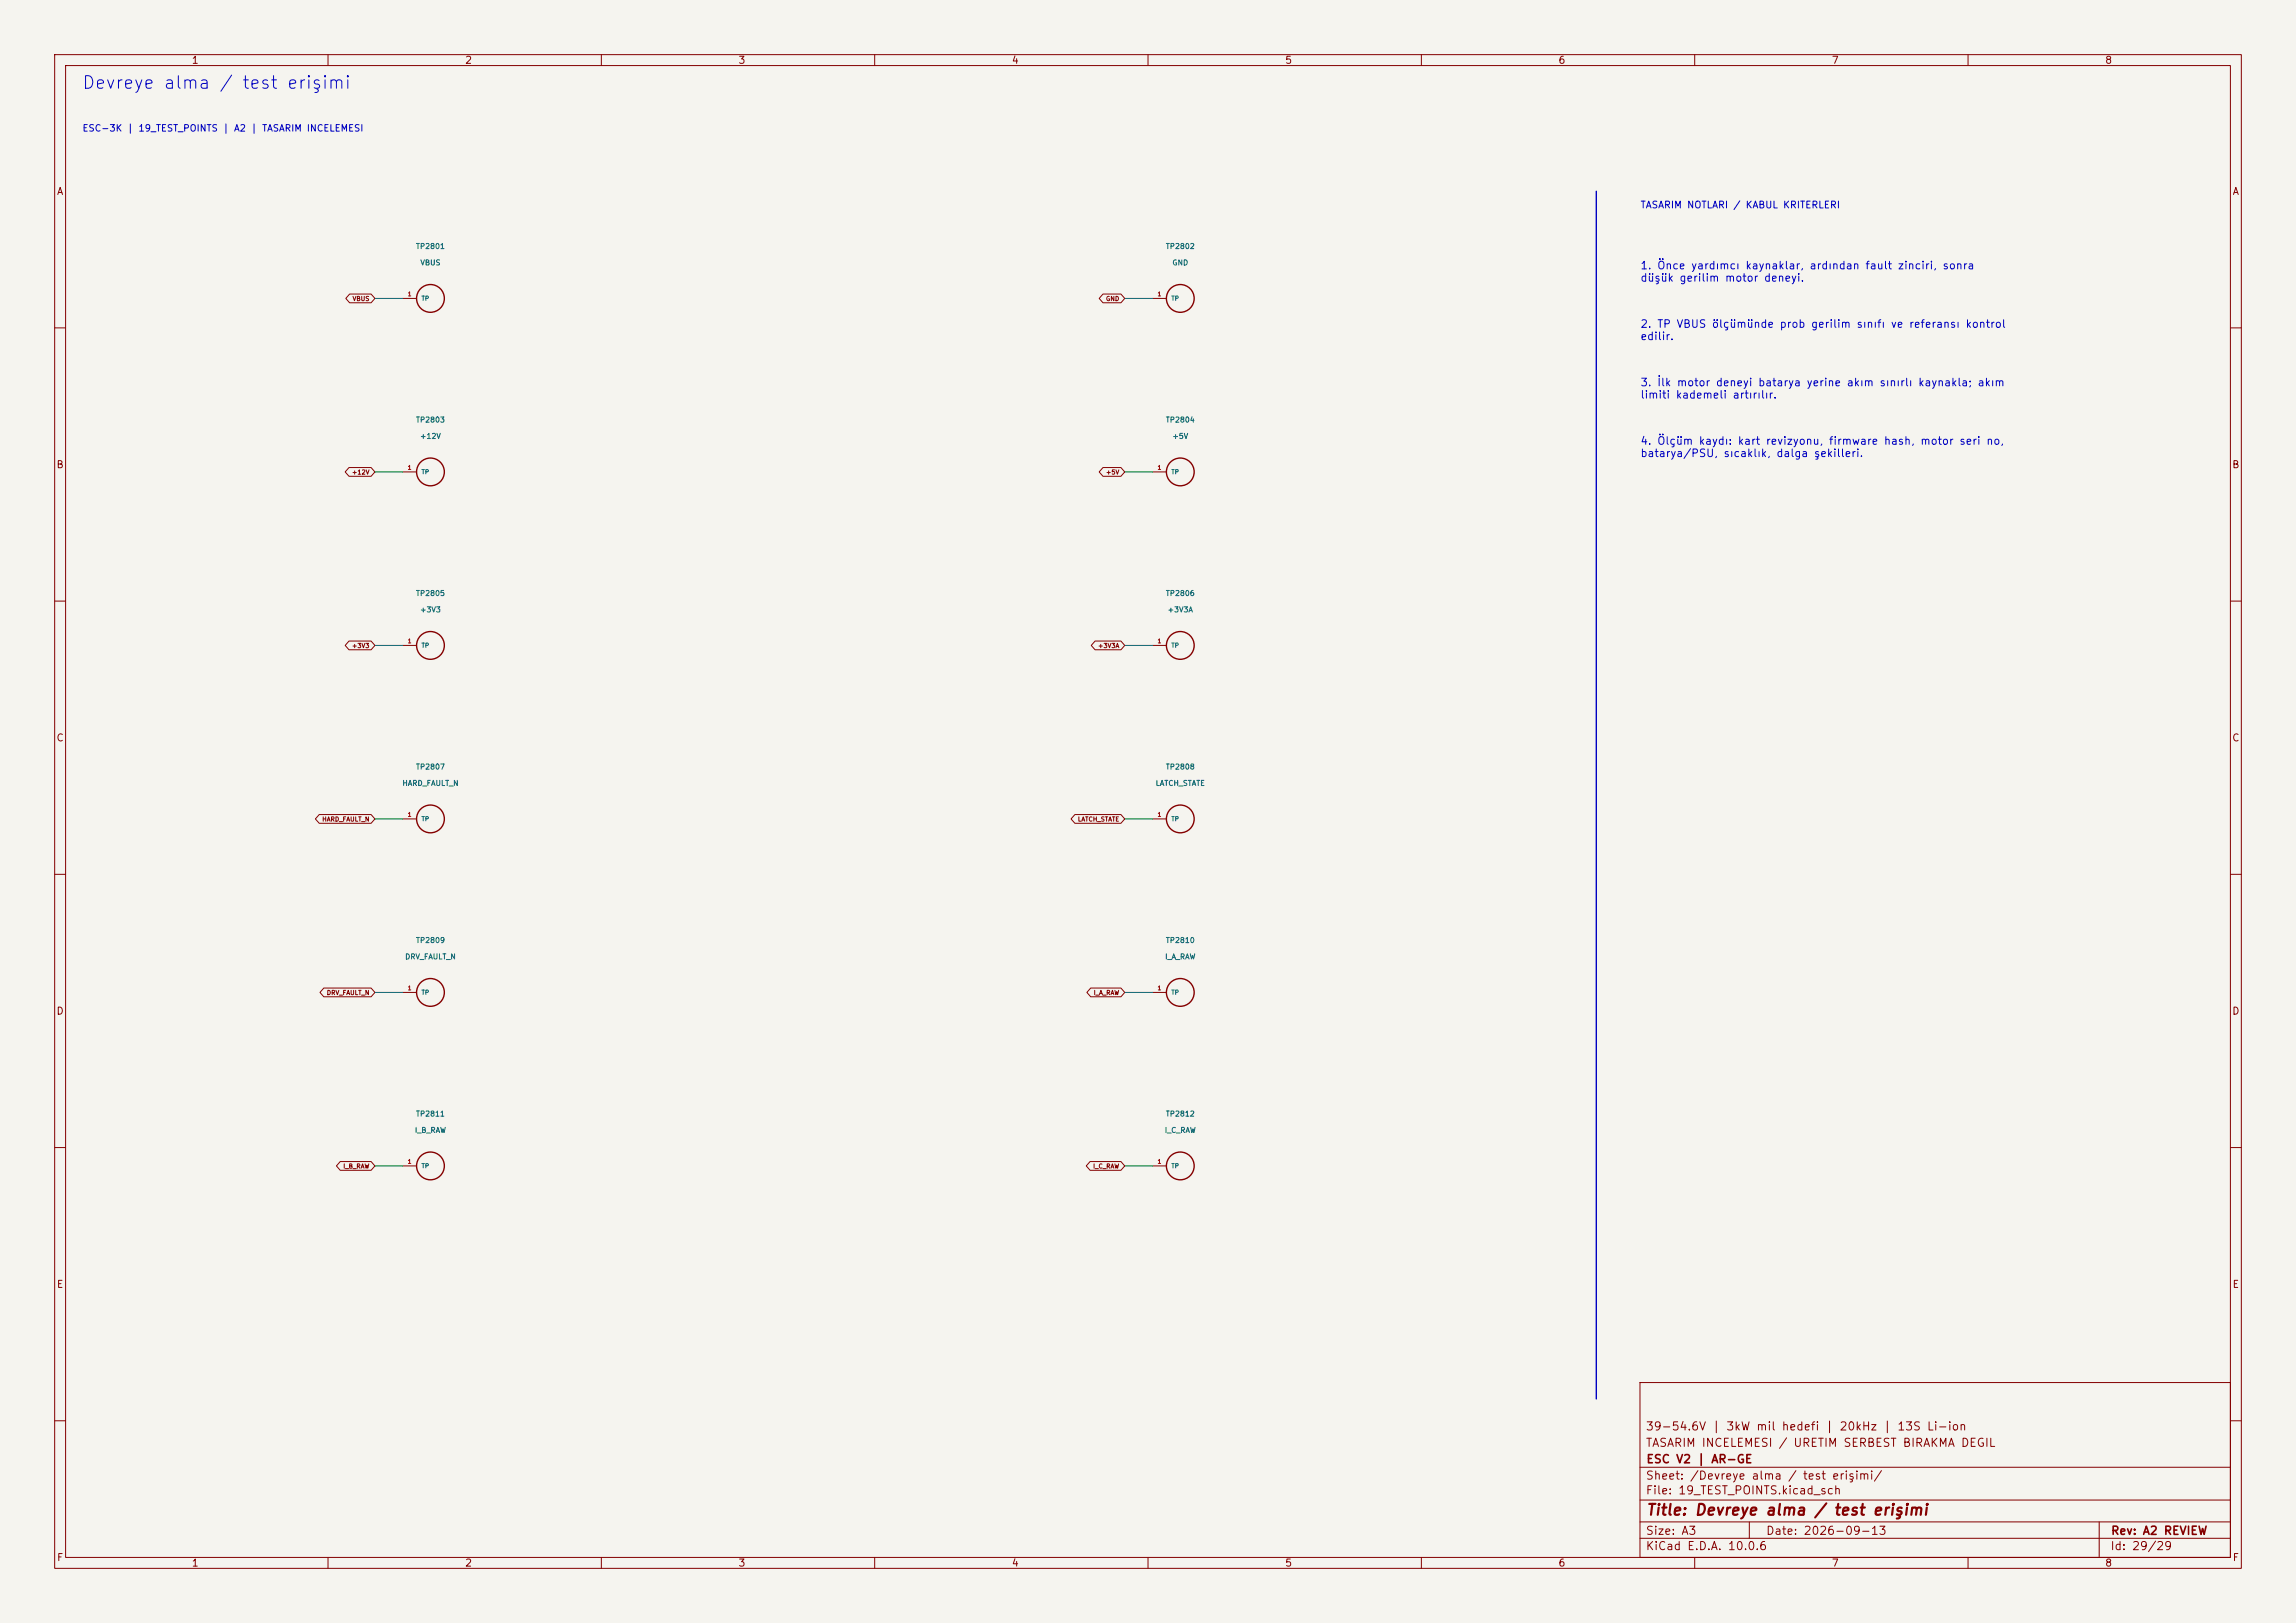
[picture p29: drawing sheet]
<svg xmlns="http://www.w3.org/2000/svg" width="420mm" height="297mm" viewBox="0 0 420 297" stroke-linecap="round" stroke-linejoin="round" font-family="sans-serif">
<defs><g id="words">
<text font-size="2.3" fill="#0000c2" x="14.9" y="16.8">Devreye alma / test erişimi</text>
<text font-size="2" fill="#840000" x="301" y="277.8">Title: Devreye alma / test erişimi</text>
<g font-size="1.5" fill="#840000">
<text x="300.9" y="262.1">39-54.6V | 3kW mil hedefi | 20kHz | 13S Li-ion</text>
<text x="300.9" y="265.1">TASARIM INCELEMESI / URETIM SERBEST BIRAKMA DEGIL</text>
<text x="301" y="268.1">ESC V2 | AR-GE</text>
<text x="300.9" y="273.8">File: 19_TEST_POINTS.kicad_sch</text>
<text x="300.9" y="271.1">Sheet: /Devreye alma / test erişimi/</text>
<text x="300.9" y="281.2">Size: A3</text>
<text x="322.9" y="281.2">Date: 2026-09-13</text>
<text x="386" y="281.2">Rev: A2 REVIEW</text>
<text x="300.9" y="284">KiCad E.D.A. 10.0.6</text>
<text x="385.9" y="284">Id: 29/29</text>
</g>
<g font-size="1.4" fill="#0000c2">
<text x="300" y="49.6">1. Önce yardımcı kaynaklar, ardından fault zinciri, sonra</text>
<text x="300" y="51.9">düşük gerilim motor deneyi.</text>
<text x="300" y="60.3">2. TP VBUS ölçümünde prob gerilim sınıfı ve referansı kontrol</text>
<text x="300" y="62.6">edilir.</text>
<text x="300" y="71">3. İlk motor deneyi batarya yerine akım sınırlı kaynakla; akım</text>
<text x="300" y="73.3">limiti kademeli artırılır.</text>
<text x="300" y="81.7">4. Ölçüm kaydı: kart revizyonu, firmware hash, motor seri no,</text>
<text x="300" y="84">batarya/PSU, sıcaklık, dalga şekilleri.</text>
</g>
<g font-size="1.3" fill="#840000">
<text x="35" y="12">1</text>
<text x="85" y="12">2</text>
<text x="135" y="12">3</text>
<text x="185" y="12">4</text>
<text x="235" y="12">5</text>
<text x="285" y="12">6</text>
<text x="335" y="12">7</text>
<text x="385" y="12">8</text>
<text x="10.3" y="36">A</text>
<text x="408.3" y="36">A</text>
<text x="10.2" y="86">B</text>
<text x="408.2" y="86">B</text>
<text x="10.2" y="136">C</text>
<text x="408.2" y="136">C</text>
<text x="10.2" y="186">D</text>
<text x="408.2" y="186">D</text>
<text x="10.3" y="236">E</text>
<text x="408.3" y="236">E</text>
<text x="10.3" y="286">F</text>
<text x="35" y="287">1</text>
<text x="85" y="287">2</text>
<text x="135" y="287">3</text>
<text x="185" y="287">4</text>
<text x="235" y="287">5</text>
<text x="285" y="287">6</text>
<text x="335" y="287">7</text>
<text x="385" y="287">8</text>
<text x="408.3" y="286">F</text>
</g>
<text font-size="1.3" fill="#0000c2" x="300" y="38.4">TASARIM NOTLARI / KABUL KRITERLERI</text>
<text font-size="1.2" fill="#0000c2" x="15" y="24.4">ESC-3K | 19_TEST_POINTS | A2 | TASARIM INCELEMESI</text>
<g font-size="1" fill="#006464">
<text x="76" y="45.8">TP2801</text>
<text x="213.2" y="45.8">TP2802</text>
<text x="76.8" y="48.8">VBUS</text>
<text x="214.4" y="48.8">GND</text>
<text x="76" y="77.5">TP2803</text>
<text x="213.2" y="77.5">TP2804</text>
<text x="76.7" y="80.5">+12V</text>
<text x="214.4" y="80.5">+5V</text>
<text x="76" y="109.3">TP2805</text>
<text x="76.7" y="112.3">+3V3</text>
<text x="213.2" y="109.3">TP2806</text>
<text x="213.5" y="112.3">+3V3A</text>
<text x="76" y="141">TP2807</text>
<text x="213.2" y="141">TP2808</text>
<text x="73.5" y="144">HARD_FAULT_N</text>
<text x="211.3" y="144">LATCH_STATE</text>
<text x="76" y="172.8">TP2809</text>
<text x="213.2" y="172.8">TP2810</text>
<text x="74" y="175.8">DRV_FAULT_N</text>
<text x="213" y="175.8">I_A_RAW</text>
<text x="75.8" y="207.5">I_B_RAW</text>
<text x="76" y="204.5">TP2811</text>
<text x="213" y="207.5">I_C_RAW</text>
<text x="213.2" y="204.5">TP2812</text>
</g>
<g font-size=".8" fill="#840000">
<text x="64.4" y="55.3">VBUS</text>
<text x="202.2" y="55.3">GND</text>
<text x="64.3" y="87">+12V</text>
<text x="202.2" y="87">+5V</text>
<text x="64.3" y="118.8">+3V3</text>
<text x="200.8" y="118.8">+3V3A</text>
<text x="58.9" y="150.5">HARD_FAULT_N</text>
<text x="197.1" y="150.5">LATCH_STATE</text>
<text x="59.7" y="182.3">DRV_FAULT_N</text>
<text x="200" y="182.3">I_A_RAW</text>
<text x="62.7" y="214">I_B_RAW</text>
<text x="199.9" y="214">I_C_RAW</text>
</g>
<g font-size=".8" fill="#a90000">
<text x="74.5" y="54.4">1</text>
<text x="211.7" y="54.4">1</text>
<text x="74.5" y="86.1">1</text>
<text x="211.7" y="86.1">1</text>
<text x="74.5" y="117.9">1</text>
<text x="211.7" y="117.9">1</text>
<text x="74.5" y="149.6">1</text>
<text x="211.7" y="149.6">1</text>
<text x="74.5" y="181.4">1</text>
<text x="211.7" y="181.4">1</text>
<text x="74.5" y="213.1">1</text>
<text x="211.7" y="213.1">1</text>
</g>
<g font-size=".8" fill="#006464">
<text x="77" y="55.2">TP</text>
<text x="214.2" y="55.2">TP</text>
<text x="77" y="87">TP</text>
<text x="214.2" y="87">TP</text>
<text x="77" y="118.7">TP</text>
<text x="214.2" y="118.7">TP</text>
<text x="77" y="150.5">TP</text>
<text x="214.2" y="150.5">TP</text>
<text x="77" y="182.2">TP</text>
<text x="214.2" y="182.2">TP</text>
<text x="77" y="214">TP</text>
<text x="214.2" y="214">TP</text>
</g>
</g></defs>
<path d="M0 0h420v297h-420z" fill="#f5f4ef" stroke="#f5f4ef" stroke-width=".18"/>
<g fill="none" stroke="#840000" stroke-width=".18">
<path d="M10 10h400v277h-400zM12 12h396v273h-396zM60 10v2M110 10v2M160 10v2M210 10v2M260 10v2M310 10v2M360 10v2M64 53.8h3.9l.7 .8-.7 .8h-3.9l-.7-.8zM73.7 54.6h2.5M201.8 53.8h3.2l.7 .8-.7 .8h-3.2l-.7-.8z"/>
<path d="M210.8 54.6h2.6M10 60h2M408 60h2M63.8 85.6h4.1l.7 .8-.7 .8h-4.1l-.7-.8zM73.7 86.4h2.5M201.8 85.6h3.2l.7 .8-.7 .8h-3.2l-.7-.8zM210.8 86.4h2.6M10 110h2M63.8 117.3h4.1l.7 .8-.7 .8h-4.1l-.7-.8zM73.7 118.1h2.5M200.3 117.3h4.7l.7 .8-.7 .8h-4.7l-.7-.8zM210.8 118.1h2.6"/>
<path d="M408 110h2M10 160h2M58.4 149.1h9.5l.7 .8-.7 .8h-9.5l-.7-.8zM73.7 149.9h2.5M196.6 149.1h8.4l.7 .8-.7 .8h-8.4l-.7-.8zM210.8 149.9h2.6M408 160h2M59.2 180.8h8.7l.7 .8-.7 .8h-8.7l-.7-.8zM73.7 181.6h2.5M199.5 180.8h5.5l.7 .8-.7 .8h-5.5l-.7-.8zM210.8 181.6h2.6M10 210h2"/>
<path d="M62.2 212.6h5.7l.7 .8-.7 .8h-5.7l-.7-.8zM73.7 213.4h2.5M199.4 212.6h5.6l.7 .8-.7 .8h-5.6l-.7-.8zM210.8 213.4h2.6M408 210h2M300 253h108v32h-108zM10 260h2M300 278.5h108M300 274.5h108M300 268.5h108M320 278.5v3M384 278.5v6.5"/>
<path d="M408 260h2M60 285v2M110 285v2M160 285v2M210 285v2M260 285v2M300 281.5h108M310 285v2M360 285v2"/>
</g>
<g fill="none" stroke="#840000" stroke-width=".25">
<circle cx="78.7" cy="54.6" r="2.54"/>
<circle cx="215.9" cy="54.6" r="2.54"/>
<circle cx="78.7" cy="86.4" r="2.54"/>
<circle cx="215.9" cy="86.4" r="2.54"/>
<circle cx="78.7" cy="118.1" r="2.54"/>
<circle cx="215.9" cy="118.1" r="2.54"/>
<circle cx="78.7" cy="149.9" r="2.54"/>
<circle cx="215.9" cy="149.9" r="2.54"/>
<circle cx="78.7" cy="181.6" r="2.54"/>
<circle cx="215.9" cy="181.6" r="2.54"/>
<circle cx="78.7" cy="213.4" r="2.54"/>
<circle cx="215.9" cy="213.4" r="2.54"/>
</g>
<path d="M292 35v221" fill="none" stroke="#0000c2" stroke-width=".25"/>
<path d="M68.6 54.6h5.1M205.7 54.6h5.1M68.6 86.4h5.1M205.7 86.4h5.1M68.6 118.1h5.1M205.7 118.1h5.1M68.6 149.9h5.1M205.7 149.9h5.1M68.6 181.6h5.1M205.7 181.6h5.1M68.6 213.4h5.1M205.7 213.4h5.1" fill="none" stroke="#009600" stroke-width=".18"/>
<use href="#words"/>
</svg>
